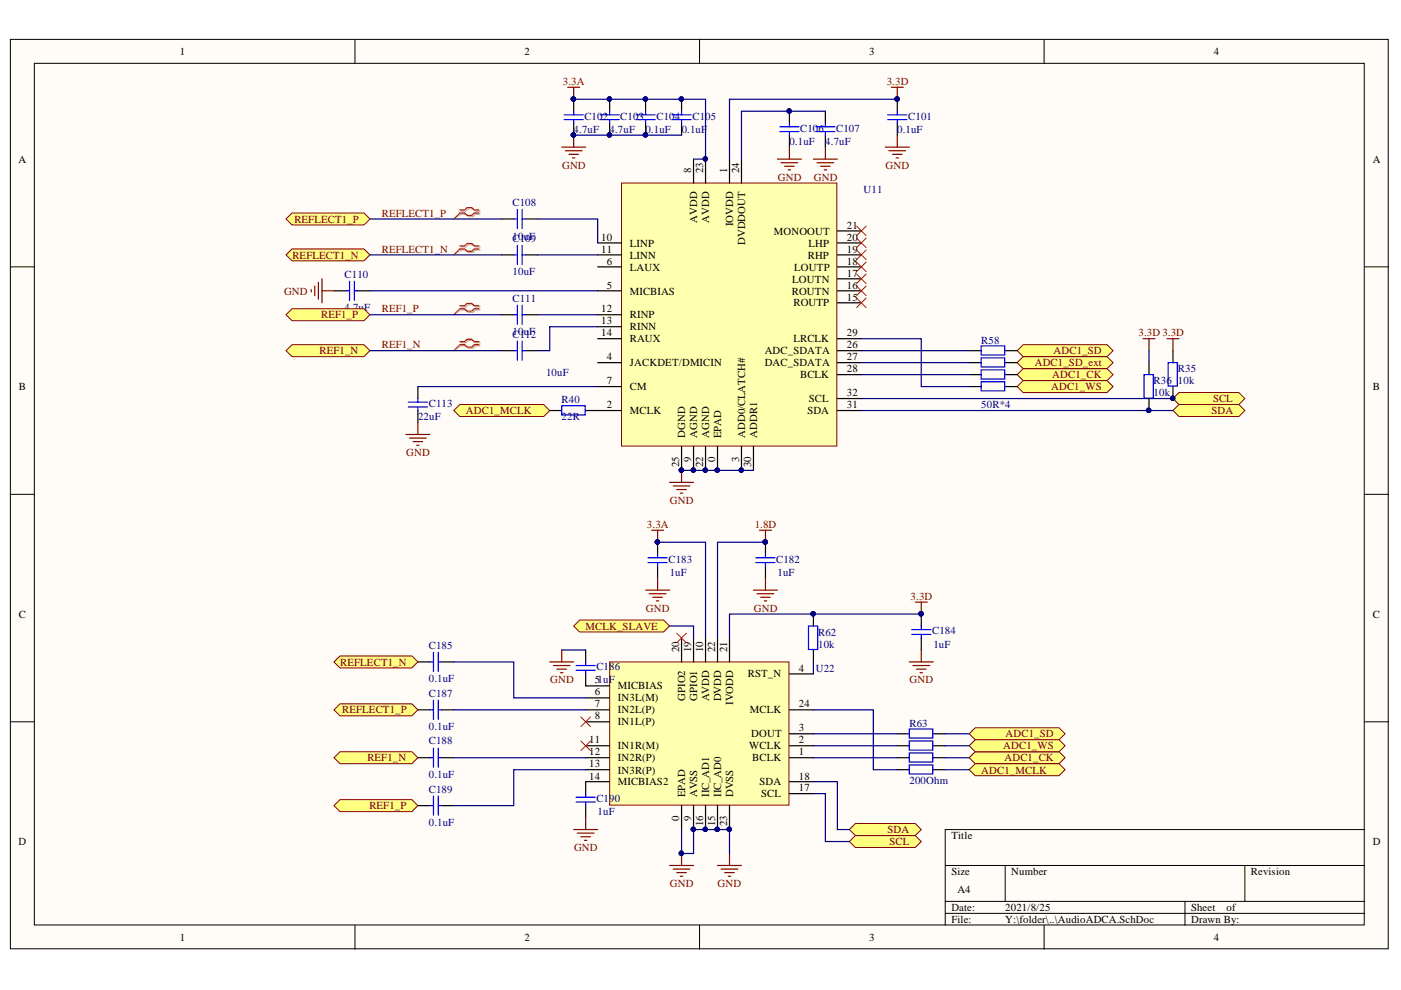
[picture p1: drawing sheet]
<svg xmlns="http://www.w3.org/2000/svg" width="297mm" height="210mm" viewBox="0 0 297 210" stroke-linecap="round" stroke-linejoin="round" font-family="sans-serif">
<defs><g id="words">
<g font-size="2.3">
<text x="38.1" y="11.7">1</text>
<text x="111.2" y="11.7">2</text>
<text x="184.3" y="11.7">3</text>
<text x="257.4" y="11.7">4</text>
<text x="3.9" y="34.5">A</text>
<text x="291.1" y="34.5">A</text>
<text x="146.6" y="36.8" transform="rotate(-90 146.6 36.8)">8</text>
<text x="149.1" y="36.8" transform="rotate(-90 149.1 36.8)">23</text>
<text x="154.2" y="36.8" transform="rotate(-90 154.2 36.8)">1</text>
<text x="156.7" y="36.8" transform="rotate(-90 156.7 36.8)">24</text>
<text x="147.8" y="47.2" transform="rotate(-90 147.8 47.2)">AVDD</text>
<text x="150.4" y="47.2" transform="rotate(-90 150.4 47.2)">AVDD</text>
<text x="155.4" y="48" transform="rotate(-90 155.4 48)">IOVDD</text>
<text x="127.5" y="51">10</text>
<text x="127.5" y="53.6">11</text>
<text x="133.5" y="52.3">LINP</text>
<text x="158" y="51.9" transform="rotate(-90 158 51.9)">DVDDOUT</text>
<text x="164.1" y="49.8">MONOOUT</text>
<text x="171.4" y="52.3">LHP</text>
<text x="179.5" y="53.6">19</text>
<text x="179.5" y="51">20</text>
<text x="179.5" y="48.5">21</text>
<text x="128.6" y="56.1">6</text>
<text x="133.5" y="57.4">LAUX</text>
<text x="133.5" y="54.8">LINN</text>
<text x="168" y="59.9">LOUTN</text>
<text x="168.4" y="57.4">LOUTP</text>
<text x="171.3" y="54.8">RHP</text>
<text x="179.5" y="58.6">17</text>
<text x="179.5" y="56.1">18</text>
<text x="128.6" y="61.2">5</text>
<text x="133.5" y="62.4">MICBIAS</text>
<text x="167.9" y="62.4">ROUTN</text>
<text x="168.2" y="65">ROUTP</text>
<text x="179.5" y="63.7">15</text>
<text x="179.5" y="61.2">16</text>
<text x="127.5" y="66.2">12</text>
<text x="127.5" y="68.8">13</text>
<text x="127.5" y="71.3">14</text>
<text x="133.5" y="67.5">RINP</text>
<text x="133.5" y="70.1">RINN</text>
<text x="179.5" y="71.3">29</text>
<text x="128.6" y="76.4">4</text>
<text x="133.5" y="77.7">JACKDET/DMICIN</text>
<text x="133.5" y="72.6">RAUX</text>
<text x="162.1" y="75.1">ADC_SDATA</text>
<text x="162.1" y="77.7">DAC_SDATA</text>
<text x="168.2" y="72.6">LRCLK</text>
<text x="179.5" y="73.9">26</text>
<text x="179.5" y="76.4">27</text>
<text x="4" y="82.7">B</text>
<text x="128.6" y="81.5">7</text>
<text x="133.5" y="82.7">CM</text>
<text x="169.7" y="80.2">BCLK</text>
<text x="179.5" y="78.9">28</text>
<text x="179.5" y="84">32</text>
<text x="291.1" y="82.7">B</text>
<text x="128.6" y="86.5">2</text>
<text x="133.5" y="87.8">MCLK</text>
<text x="171.2" y="87.8">SDA</text>
<text x="171.5" y="85.3">SCL</text>
<text x="179.5" y="86.5">31</text>
<text x="145.3" y="92.9" transform="rotate(-90 145.3 92.9)">DGND</text>
<text x="147.8" y="92.9" transform="rotate(-90 147.8 92.9)">AGND</text>
<text x="150.4" y="92.9" transform="rotate(-90 150.4 92.9)">AGND</text>
<text x="152.9" y="92.9" transform="rotate(-90 152.9 92.9)">EPAD</text>
<text x="158" y="92.9" transform="rotate(-90 158 92.9)">ADD0/CLATCH#</text>
<text x="160.5" y="92.9" transform="rotate(-90 160.5 92.9)">ADDR1</text>
<text x="144" y="98.9" transform="rotate(-90 144 98.9)">25</text>
<text x="146.6" y="97.8" transform="rotate(-90 146.6 97.8)">9</text>
<text x="149.1" y="98.9" transform="rotate(-90 149.1 98.9)">22</text>
<text x="151.6" y="97.8" transform="rotate(-90 151.6 97.8)">0</text>
<text x="156.7" y="97.8" transform="rotate(-90 156.7 97.8)">3</text>
<text x="159.2" y="98.9" transform="rotate(-90 159.2 98.9)">30</text>
<text x="4" y="131">C</text>
<text x="291.1" y="131">C</text>
<text x="144" y="138.3" transform="rotate(-90 144 138.3)">20</text>
<text x="146.6" y="138.3" transform="rotate(-90 146.6 138.3)">19</text>
<text x="149.1" y="138.3" transform="rotate(-90 149.1 138.3)">10</text>
<text x="151.6" y="138.3" transform="rotate(-90 151.6 138.3)">22</text>
<text x="154.2" y="138.3" transform="rotate(-90 154.2 138.3)">21</text>
<text x="158.6" y="143.6">RST_N</text>
<text x="169.4" y="142.4">4</text>
<text x="126.1" y="144.9">51uF</text>
<text x="126.1" y="147.4">6</text>
<text x="126.1" y="150">7</text>
<text x="131" y="146.2">MICBIAS</text>
<text x="131" y="148.7">IN3L(M)</text>
<text x="145.3" y="148.6" transform="rotate(-90 145.3 148.6)">GPIO2</text>
<text x="147.8" y="148.6" transform="rotate(-90 147.8 148.6)">GPIO1</text>
<text x="150.4" y="148.7" transform="rotate(-90 150.4 148.7)">AVDD</text>
<text x="152.9" y="148.7" transform="rotate(-90 152.9 148.7)">DVDD</text>
<text x="155.4" y="149.5" transform="rotate(-90 155.4 149.5)">IVODD</text>
<text x="169.4" y="150">24</text>
<text x="126.1" y="152.5">8</text>
<text x="131" y="151.2">IN2L(P)</text>
<text x="131" y="153.8">IN1L(P)</text>
<text x="159" y="151.2">MCLK</text>
<text x="169.4" y="155.1">3</text>
<text x="124.9" y="157.6">11</text>
<text x="124.9" y="160.1">12</text>
<text x="131" y="158.9">IN1R(M)</text>
<text x="131" y="161.4">IN2R(P)</text>
<text x="158.8" y="158.9">WCLK</text>
<text x="159.2" y="156.3">DOUT</text>
<text x="159.5" y="161.4">BCLK</text>
<text x="169.4" y="160.1">1</text>
<text x="169.4" y="157.6">2</text>
<text x="124.9" y="162.7">13</text>
<text x="124.9" y="165.3">14</text>
<text x="131" y="164">IN3R(P)</text>
<text x="131" y="166.5">MICBIAS2</text>
<text x="161" y="166.5">SDA</text>
<text x="169.4" y="167.8">17</text>
<text x="169.4" y="165.3">18</text>
<text x="144" y="174" transform="rotate(-90 144 174)">0</text>
<text x="145.3" y="169" transform="rotate(-90 145.3 169)">EPAD</text>
<text x="146.6" y="174" transform="rotate(-90 146.6 174)">9</text>
<text x="147.8" y="169" transform="rotate(-90 147.8 169)">AVSS</text>
<text x="150.4" y="169" transform="rotate(-90 150.4 169)">IIC_AD1</text>
<text x="152.9" y="169" transform="rotate(-90 152.9 169)">IIC_AD0</text>
<text x="155.4" y="169" transform="rotate(-90 155.4 169)">DVSS</text>
<text x="161.4" y="169.1">SCL</text>
<text x="3.9" y="179.2">D</text>
<text x="149.1" y="175.2" transform="rotate(-90 149.1 175.2)">16</text>
<text x="151.6" y="175.2" transform="rotate(-90 151.6 175.2)">15</text>
<text x="154.2" y="175.2" transform="rotate(-90 154.2 175.2)">23</text>
<text x="201.7" y="177.9">Title</text>
<text x="291.1" y="179.2">D</text>
<text x="201.7" y="185.6">Size</text>
<text x="214.4" y="185.6">Number</text>
<text x="265.2" y="185.6">Revision</text>
<text x="203" y="189.4">A4</text>
<text x="201.7" y="193.2">Date:</text>
<text x="201.7" y="195.7">File:</text>
<text x="213.1" y="193.2">2021/8/25</text>
<text x="213.1" y="195.7">Y:\folder\..\AudioADCA.SchDoc</text>
<text x="252.5" y="193.2">Sheet</text>
<text x="252.5" y="195.7">Drawn By:</text>
<text x="260.1" y="193.2">of</text>
<text x="38.1" y="199.5">1</text>
<text x="111.2" y="199.5">2</text>
<text x="184.3" y="199.5">3</text>
<text x="257.4" y="199.5">4</text>
</g>
<g font-size="2.3" fill="#800000">
<text x="119.3" y="18">3.3A</text>
<text x="188" y="18">3.3D</text>
<text x="119.2" y="35.7">GND</text>
<text x="187.8" y="35.7">GND</text>
<text x="164.9" y="38.3">GND</text>
<text x="172.5" y="38.3">GND</text>
<text x="62.4" y="47.2">REFLECT1_P</text>
<text x="80.9" y="46">REFLECT1_P</text>
<text x="80.9" y="53.6">REFLECT1_N</text>
<text x="62" y="54.8">REFLECT1_N</text>
<text x="60.2" y="62.4">GND</text>
<text x="68.1" y="67.5">REF1_P</text>
<text x="80.9" y="66.2">REF1_P</text>
<text x="241.4" y="71.3">3.3D 3.3D</text>
<text x="67.7" y="75.1">REF1_N</text>
<text x="80.9" y="73.9">REF1_N</text>
<text x="219.4" y="77.7">ADC1_SD_ext</text>
<text x="223.4" y="75.1">ADC1_SD</text>
<text x="222.8" y="82.7">ADC1_WS</text>
<text x="223.1" y="80.2">ADC1_CK</text>
<text x="98.8" y="87.8">ADC1_MCLK</text>
<text x="256.8" y="87.8">SDA</text>
<text x="257.2" y="85.3">SCL</text>
<text x="86.1" y="96.7">GND</text>
<text x="142" y="106.9">GND</text>
<text x="137.2" y="112">3.3A</text>
<text x="160" y="112">1.8D</text>
<text x="136.9" y="129.7">GND</text>
<text x="159.8" y="129.7">GND</text>
<text x="193.1" y="127.2">3.3D</text>
<text x="124.2" y="133.5">MCLK_SLAVE</text>
<text x="72.1" y="141.1">REFLECT1_N</text>
<text x="116.6" y="144.9">GND</text>
<text x="192.8" y="144.9">GND</text>
<text x="72.6" y="151.2">REFLECT1_P</text>
<text x="77.9" y="161.4">REF1_N</text>
<text x="212.7" y="158.9">ADC1_WS</text>
<text x="213" y="161.4">ADC1_CK</text>
<text x="213.2" y="156.3">ADC1_SD</text>
<text x="208" y="164">ADC1_MCLK</text>
<text x="78.3" y="171.6">REF1_P</text>
<text x="188.2" y="176.7">SDA</text>
<text x="188.6" y="179.2">SCL</text>
<text x="121.7" y="180.5">GND</text>
<text x="142" y="188.1">GND</text>
<text x="152.1" y="188.1">GND</text>
</g>
<g font-size="2.3" fill="#000080">
<text x="121.6" y="28.1">4.7uF</text>
<text x="123.9" y="25.4">C102</text>
<text x="129.2" y="28.1">4.7uF</text>
<text x="131.5" y="25.4">C103</text>
<text x="136.8" y="28.1">0.1uF</text>
<text x="139.2" y="25.4">C104</text>
<text x="144.5" y="28.1">0.1uF</text>
<text x="146.8" y="25.4">C105</text>
<text x="169.7" y="27.9">C106</text>
<text x="177.3" y="27.9">C107</text>
<text x="190.2" y="28.1">0.1uF</text>
<text x="192.6" y="25.4">C101</text>
<text x="167.4" y="30.7">0.1uF</text>
<text x="175" y="30.7">4.7uF</text>
<text x="183.1" y="40.8">U11</text>
<text x="108.7" y="43.7">C108</text>
<text x="108.7" y="50.8">10uF</text>
<text x="108.7" y="51.3">C109</text>
<text x="73.1" y="58.9">C110</text>
<text x="108.7" y="58.4">10uF</text>
<text x="73.1" y="66">4.7uF</text>
<text x="108.7" y="64">C111</text>
<text x="108.7" y="71.1">10uF</text>
<text x="108.7" y="71.6">C112</text>
<text x="208" y="72.8">R58</text>
<text x="115.8" y="79.7">10uF</text>
<text x="244.6" y="84">10k</text>
<text x="244.6" y="81.5">R36</text>
<text x="249.7" y="81.5">10k</text>
<text x="249.7" y="78.9">R35</text>
<text x="88.6" y="89.1">22uF</text>
<text x="90.9" y="86.3">C113</text>
<text x="119.1" y="85.5">R40</text>
<text x="119.1" y="89.1">22R</text>
<text x="208" y="86.5">50R*4</text>
<text x="141.7" y="119.3">C183</text>
<text x="164.6" y="119.3">C182</text>
<text x="142" y="122.1">1uF</text>
<text x="164.8" y="122.1">1uF</text>
<text x="90.9" y="137.6">C185</text>
<text x="173.5" y="137.3">10k</text>
<text x="173.5" y="134.8">R62</text>
<text x="197.6" y="134.5">C184</text>
<text x="197.9" y="137.3">1uF</text>
<text x="126.4" y="142.1">C186</text>
<text x="173" y="142.4">U22</text>
<text x="90.9" y="144.7">0.1uF</text>
<text x="90.9" y="147.7">C187</text>
<text x="90.9" y="154.8">0.1uF</text>
<text x="192.8" y="154">R63</text>
<text x="90.9" y="157.8">C188</text>
<text x="90.9" y="165">0.1uF</text>
<text x="192.8" y="166.3">200Ohm</text>
<text x="90.9" y="168.1">C189</text>
<text x="126.4" y="170.1">C190</text>
<text x="126.7" y="172.9">1uF</text>
<text x="90.9" y="175.2">0.1uF</text>
</g>
</g></defs>
<g fill="#fffcf8" stroke="#000" stroke-width=".21">
<path d="M2.2 8.4h292.1v192.8h-292.1z"/>
<path d="M7.3 13.4h281.9v182.7h-281.9z"/>
</g>
<g fill="none" stroke="#000" stroke-width=".21">
<path d="M75.3 8.4v5M148.3 8.4v5M221.4 8.4v5M2.2 56.6h5.1M289.3 56.6h5.1M2.2 104.8h5.1M289.3 104.8h5.1M2.2 153h5.1M289.3 153h5.1M289.3 175.9h-88.9v20.3M75.3 196.2v5.1M148.3 196.2v5.1"/>
<path d="M200.4 183.5h88.9M200.4 191.1h88.9M200.4 193.7h88.9M213.1 183.5v7.6M221.4 196.2v5.1M251.2 191.1v5.1M263.9 183.5v7.6"/>
</g>
<path d="M131.8 38.8h45.6v55.8h-45.6z" fill="#ffffb0" stroke="#800000" stroke-width=".21"/>
<g fill="none" stroke="#000" stroke-width=".25">
<path d="M121.6 21v2.6M121.6 26.1v2.6M129.3 21v2.6M129.3 26.1v2.6M136.9 21v2.6M136.9 26.1v2.6M144.5 21v2.6M144.5 26.1v2.6M147 33.7v5.1M149.6 33.7v5.1M154.7 33.7v5.1M157.2 33.7v5.1"/>
<path d="M167.4 23.6v2.5M167.4 28.7v2.5M175 23.6v2.5M175 28.7v2.5M190.2 21v2.6M190.2 26.1v2.6M126.7 56.6h5.1M126.7 51.5h5.1M126.7 54h5.1M177.5 56.6h5.1M177.5 51.5h5.1M177.5 54h5.1"/>
<path d="M177.5 59.1h5.1M177.5 49h5.1M126.7 76.9h5.1M126.7 61.7h5.1M126.7 66.7h5.1M126.7 69.3h5.1M126.7 71.8h5.1M177.5 76.9h5.1M177.5 61.7h5.1M177.5 71.8h5.1M177.5 64.2h5.1M177.5 74.3h5.1"/>
<path d="M177.5 79.4h5.1M243.6 76.9v2.5M248.7 74.3v2.6M126.7 87h5.1M126.7 82h5.1M144.5 94.7v5M147 94.7v5M149.6 94.7v5M152.1 94.7v5M157.2 94.7v5M159.8 94.7v5M177.5 87h5.1"/>
<path d="M177.5 84.5h5.1M243.6 84.5v2.5M248.7 82v2.5"/>
</g>
<g fill="#000080" stroke="#000080" stroke-width=".21">
<circle cx="152.1" cy="99.7" r=".46"/>
<circle cx="157.2" cy="99.7" r=".46"/>
<circle cx="147" cy="99.7" r=".46"/>
<circle cx="149.5" cy="99.7" r=".46"/>
<circle cx="149.5" cy="33.7" r=".46"/>
<circle cx="144.5" cy="99.7" r=".46"/>
<circle cx="121.6" cy="21" r=".46"/>
<circle cx="167.3" cy="23.5" r=".46"/>
<circle cx="190.2" cy="21" r=".46"/>
<circle cx="136.8" cy="28.6" r=".46"/>
<circle cx="136.8" cy="21" r=".46"/>
<circle cx="129.2" cy="28.6" r=".46"/>
<circle cx="129.2" cy="21" r=".46"/>
<circle cx="144.5" cy="21" r=".46"/>
<circle cx="121.6" cy="28.6" r=".46"/>
<circle cx="248.6" cy="84.5" r=".46"/>
<circle cx="243.5" cy="87" r=".47"/>
</g>
<g fill="none" stroke="#800000" stroke-width=".25">
<path d="M120.4 18.5h2.5M121.6 18.5v2.5M189 18.5h2.5M190.2 18.5v2.5M119.1 31.2h5.1M119.9 32h3.5M120.6 32.7h2M121.4 33.5h.5M121.6 28.7v2.5M164.8 33.7h5.1M165.6 34.5h3.6M166.4 35.3h2"/>
<path d="M167.1 36h.5M167.4 31.2v2.5M172.5 33.7h5M173.2 34.5h3.6M174 35.3h2M174.7 36h.6M175 31.2v2.5M187.7 31.2h5.1M188.5 32h3.5M189.2 32.7h2.1M190 33.5h.5M190.2 28.7v2.5"/>
</g>
<g fill="none" stroke="#00f" stroke-width=".25">
<path d="M119.6 24.3h4.1M119.6 25.4h4.1M121.6 23.6v.7M121.6 25.4v.7M127.2 24.3h4.1M127.2 25.4h4.1M129.3 23.6v.7M129.3 25.4v.7M134.8 24.3h4.1M134.8 25.4h4.1M136.9 23.6v.7M136.9 25.4v.7"/>
<path d="M142.5 24.3h4M142.5 25.4h4M144.5 23.6v.7M144.5 25.4v.7M165.3 26.9h4.1M165.3 27.9h4.1M167.4 26.1v.8M167.4 27.9v.8M173 26.9h4M173 27.9h4M175 26.1v.8M175 27.9v.8"/>
<path d="M188.2 24.3h4.1M188.2 25.4h4.1M190.2 23.6v.7M190.2 25.4v.7M242.6 79.4h1.9v5h-1.9zM247.7 76.9h1.9v5h-1.9z"/>
</g>
<g fill="none" stroke="#f00" stroke-width=".21">
<path d="M181.6 48l2 2M181.6 50.5l2 2M181.6 53l2 2.1M181.6 55.6l2 2M181.6 58.1l2 2M183.6 48l-2 2M183.6 50.5l-2 2M183.6 53l-2 2.1M183.6 55.6l-2 2M183.6 58.1l-2 2M181.6 60.6l2 2.1M181.6 63.2l2 2"/>
<path d="M183.6 60.6l-2 2.1M183.6 63.2l-2 2"/>
</g>
<path d="M248.7 84.5l1.3-1.3h12.7l1.2 1.3-1.2 1.3h-12.7z" fill-rule="evenodd" fill="#ffff80" stroke="#800000" stroke-width=".21"/>
<circle cx="248.6" cy="84.5" r=".46" fill="#000080" stroke="#000080" stroke-width=".21"/>
<path d="M248.7 87l1.3-1.2h12.7l1.2 1.2-1.2 1.3h-12.7z" fill-rule="evenodd" fill="#ffff80" stroke="#800000" stroke-width=".21"/>
<path d="M242.3 71.8h2.6M243.6 71.8v2.5M247.4 71.8h2.6M248.7 71.8v2.5" fill="none" stroke="#800000" stroke-width=".25"/>
<g fill="#ffff80" stroke="#800000" stroke-width=".21">
<path d="M215.7 79.4l1.2-1.2h17.8l1.3 1.2-1.3 1.3h-17.8z" fill-rule="evenodd"/>
<path d="M215.7 74.3l1.2-1.2h17.8l1.3 1.2-1.3 1.3h-17.8z" fill-rule="evenodd"/>
<path d="M215.7 76.9l1.2-1.3h17.8l1.3 1.3-1.3 1.3h-17.8z" fill-rule="evenodd"/>
<path d="M215.7 82l1.2-1.3h17.8l1.3 1.3-1.3 1.2h-17.8z" fill-rule="evenodd"/>
</g>
<path d="M106.4 46.4h2.5M111.5 46.4h2.5M70.8 61.7h2.6M75.9 61.7h2.5M106.4 66.7h2.5M111.5 66.7h2.5M88.6 82v2.5M88.6 87v2.6" fill="none" stroke="#000" stroke-width=".25"/>
<g fill="none" stroke="#00f" stroke-width=".25">
<path d="M74.1 59.6v4.1M75.1 59.6v4.1M108.9 46.4h.8M109.7 44.4v4.1M110.7 44.4v4.1M110.7 46.4h.8M73.4 61.7h.7M75.1 61.7h.8M108.9 66.7h.8M109.7 64.7v4.1M110.7 64.7v4.1M110.7 66.7h.8"/>
<path d="M86.6 85.3h4M86.6 86.3h4M88.6 84.5v.8M88.6 86.3v.7"/>
</g>
<g fill="none" stroke="#800000" stroke-width=".25">
<path d="M67.5 59.9v3.5M68.3 59.1v5.1M66 61.4v.5M66.7 60.6v2.1M68.3 61.7h2.5M86.1 92.1h5M86.8 92.9h3.6M87.6 93.6h2M88.3 94.4h.6M88.6 89.6v2.5M144.5 99.7v2.6M142 102.3h5"/>
<path d="M142.7 103h3.6M143.5 103.8h2M144.2 104.6h.6"/>
</g>
<circle cx="144.5" cy="99.7" r=".46" fill="#000080" stroke="#000080" stroke-width=".21"/>
<path d="M96.2 87l1.3-1.2h17.8l1.3 1.2-1.3 1.3h-17.8z" fill-rule="evenodd" fill="#ffff80" stroke="#800000" stroke-width=".21"/>
<path d="M106.4 54h2.5M111.5 54h2.5M106.4 74.3h2.5M111.5 74.3h2.5M116.6 87h2.5M124.2 87h2.5" fill="none" stroke="#000" stroke-width=".25"/>
<path d="M108.9 54h.8M109.7 52v4.1M110.7 52v4.1M110.7 54h.8M108.9 74.3h.8M109.7 72.3v4.1M110.7 72.3v4.1M110.7 74.3h.8M119.1 86h5v2h-5z" fill="none" stroke="#00f" stroke-width=".25"/>
<g fill="#ffff80" stroke="#800000" stroke-width=".21">
<path d="M60.6 66.7l1.3-1.2h15.3l1.2 1.2-1.2 1.3h-15.3z" fill-rule="evenodd"/>
<path d="M60.6 74.3l1.3-1.2h15.3l1.2 1.2-1.2 1.3h-15.3z" fill-rule="evenodd"/>
<path d="M60.6 46.4l1.3-1.2h15.3l1.2 1.2-1.2 1.3h-15.3z" fill-rule="evenodd"/>
<path d="M60.6 54l1.3-1.2h15.3l1.2 1.2-1.2 1.3h-15.3z" fill-rule="evenodd"/>
</g>
<path d="M97.7 44.8h1.1l.5-.5h1l.5 .5h1M97.7 45.4h1.1l.5 .5h1l.5-.5h1M97.7 52.4h1.1l.5-.5h1l.5 .5h1M97.7 53h1.1l.5 .5h1l.5-.5h1M97.7 65.1h1.1l.5-.5h1l.5 .5h1M97.7 65.7h1.1l.5 .5h1l.5-.5h1M97.7 72.7h1.1l.5-.5h1l.5 .5h1M97.7 73.3h1.1l.5 .5h1l.5-.5h1" fill="none" stroke="#d0a19e" stroke-width=".25"/>
<path d="M97.7 45.4l-1.5 1M97.7 53l-1.5 1M97.7 65.7l-1.5 1M97.7 73.3l-1.5 1" fill="none" stroke="#d0a19e" stroke-width=".21"/>
<path d="M97.5 44.5h1l.5-.5h1l.5 .5h1.1M97.5 45.2h1l.5 .5h1l.5-.5h1.1M97.5 52.1h1l.5-.5h1l.5 .5h1.1M97.5 52.8h1l.5 .5h1l.5-.5h1.1M97.5 64.8h1l.5-.5h1l.5 .5h1.1M97.5 65.5h1l.5 .5h1l.5-.5h1.1M97.5 72.4h1l.5-.5h1l.5 .5h1.1M97.5 73.1h1l.5 .5h1l.5-.5h1.1" fill="none" stroke="#f00" stroke-width=".25"/>
<path d="M97.5 45.2l-1.3 1.2M97.5 52.8l-1.3 1.2M97.5 65.5l-1.3 1.2M97.5 73.1l-1.3 1.2" fill="none" stroke="#f00" stroke-width=".21"/>
<path d="M205.5 74.3h2.5M205.5 76.9h2.5M205.5 79.4h2.5M213.1 74.3h2.6M213.1 76.9h2.6M213.1 79.4h2.6M205.5 82h2.5M213.1 82h2.6" fill="none" stroke="#000" stroke-width=".25"/>
<path d="M208 73.3h5v2h-5zM208 75.9h5v1.9h-5zM208 78.4h5v2h-5zM208 80.9h5v2h-5z" fill="none" stroke="#00f" stroke-width=".25"/>
<path d="M129.3 140.3h38v30.4h-38z" fill="#ffffb0" stroke="#800000" stroke-width=".21"/>
<g fill="none" stroke="#000" stroke-width=".25">
<path d="M139.4 115v2.5M162.3 115v2.5M139.4 120v2.6M144.5 135.3v5M147 135.3v5M149.6 135.3v5M152.1 135.3v5M154.7 135.3v5M162.3 120v2.6M172.5 130.2v2.5M172.5 137.8v2.5M195.3 130.2v2.5"/>
<path d="M195.3 135.3v2.5M124.2 158.1h5.1M124.2 145.4h5.1M124.2 148h5.1M124.2 150.5h5.1M124.2 153h5.1M167.4 158.1h5.1M167.4 155.6h5.1M167.4 142.9h5.1M167.4 150.5h5.1M124.2 160.7h5.1M124.2 163.2h5.1"/>
<path d="M124.2 165.7h5.1M144.5 170.8v5.1M147 170.8v5.1M149.6 170.8v5.1M152.1 170.8v5.1M154.7 170.8v5.1M167.4 160.7h5.1M167.4 165.7h5.1M167.4 168.3h5.1"/>
</g>
<g fill="#000080" stroke="#000080" stroke-width=".21">
<circle cx="147" cy="175.8" r=".46"/>
<circle cx="152.1" cy="175.8" r=".46"/>
<circle cx="149.5" cy="175.8" r=".46"/>
<circle cx="154.6" cy="175.8" r=".46"/>
<circle cx="139.4" cy="114.9" r=".46"/>
<circle cx="162.2" cy="114.9" r=".46"/>
<circle cx="195.3" cy="130.1" r=".46"/>
<circle cx="172.4" cy="130.1" r=".46"/>
</g>
<g fill="none" stroke="#800000" stroke-width=".25">
<path d="M138.2 112.4h2.5M139.4 112.4v2.6M161 112.4h2.6M162.3 112.4v2.6M136.9 125.1h5.1M137.6 125.9h3.6M138.4 126.6h2M139.2 127.4h.5M139.4 122.6v2.5M159.8 125.1h5M160.5 125.9h3.6M161.3 126.6h2"/>
<path d="M162 127.4h.5M162.3 122.6v2.5M194.1 127.7h2.5M195.3 127.7v2.5M195.3 137.8v2.5M192.8 140.3h5.1M193.5 141.1h3.6M194.3 141.9h2M195.1 142.6h.5"/>
</g>
<g fill="none" stroke="#00f" stroke-width=".25">
<path d="M137.4 118.3h4.1M137.4 119.3h4.1M139.4 117.5v.8M139.4 119.3v.7M160.3 118.3h4M160.3 119.3h4M162.3 117.5v.8M162.3 119.3v.7M171.4 132.7h2v5h-2zM193.3 133.5h4.1M193.3 134.5h4.1M195.3 132.7v.8"/>
<path d="M195.3 134.5v.8"/>
</g>
<g fill="#ffff80" stroke="#800000" stroke-width=".21">
<path d="M180.1 178.4l1.2-1.2h12.8l1.2 1.2-1.2 1.3h-12.8z" fill-rule="evenodd"/>
<path d="M180.1 175.9l1.2-1.3h12.8l1.2 1.3-1.2 1.3h-12.8z" fill-rule="evenodd"/>
</g>
<g fill="none" stroke="#800000" stroke-width=".25">
<path d="M119.1 137.8v2.5M116.6 140.3h5M117.3 141.1h3.6M118.1 141.9h2M118.8 142.6h.5M121.6 175.9h5.1M122.4 176.6h3.6M123.2 177.4h2M123.9 178.2h.5M124.2 173.3v2.6M142 183.5h5M142.7 184.3h3.6"/>
<path d="M143.5 185h2M144.2 185.8h.6M144.5 181v2.5M152.1 183.5h5.1M152.9 184.3h3.5M153.7 185h2M154.4 185.8h.5M154.7 181v2.5"/>
</g>
<circle cx="144.4" cy="180.9" r=".46" fill="#000080" stroke="#000080" stroke-width=".21"/>
<g fill="none" stroke="#000" stroke-width=".25">
<path d="M124.2 137.8v2.5M88.6 140.3h2.5M88.6 150.5h2.5M93.7 140.3h2.5M93.7 150.5h2.5M124.2 142.9v2.5M190.2 155.6h2.6M190.2 158.1h2.6M197.9 155.6h2.5M197.9 158.1h2.5M88.6 160.7h2.5M88.6 170.8h2.5"/>
<path d="M93.7 160.7h2.5M93.7 170.8h2.5M124.2 165.7v2.6M124.2 170.8v2.5M190.2 160.7h2.6M190.2 163.2h2.6M197.9 160.7h2.5M197.9 163.2h2.5"/>
</g>
<g fill="none" stroke="#00f" stroke-width=".25">
<path d="M91.9 138.3v4.1M92.9 138.3v4.1M91.1 140.3h.8M91.1 150.5h.8M91.9 148.5v4M91.9 158.6v4.1M92.9 148.5v4M92.9 158.6v4.1M92.9 140.3h.8M92.9 150.5h.8M122.1 141.1h4.1M122.1 142.1h4.1"/>
<path d="M124.2 140.3v.8M124.2 142.1v.8M192.8 154.6h5v1.9h-5zM192.8 157.1h5v2h-5zM192.8 159.6h5v2h-5zM91.1 160.7h.8M91.1 170.8h.8M91.9 168.8v4M92.9 168.8v4M92.9 160.7h.8M92.9 170.8h.8M122.1 169h4.1"/>
<path d="M122.1 170h4.1M124.2 168.3v.7M124.2 170v.8M192.8 162.2h5v1.9h-5z"/>
</g>
<path d="M143.5 134.3l2 2M145.5 134.3l-2 2M123.2 152l2 2.1M123.2 157.1l2 2M125.2 152l-2 2.1M125.2 157.1l-2 2" fill="none" stroke="#f00" stroke-width=".21"/>
<g fill="#ffff80" stroke="#800000" stroke-width=".21">
<path d="M70.8 170.8l1.3-1.3h15.2l1.3 1.3-1.3 1.3h-15.2z" fill-rule="evenodd"/>
<path d="M70.8 160.7l1.3-1.3h15.2l1.3 1.3-1.3 1.2h-15.2z" fill-rule="evenodd"/>
<path d="M70.8 150.5l1.3-1.3h15.2l1.3 1.3-1.3 1.3h-15.2z" fill-rule="evenodd"/>
<path d="M70.8 140.3l1.3-1.2h15.2l1.3 1.2-1.3 1.3h-15.2z" fill-rule="evenodd"/>
<path d="M205.5 160.7l1.3-1.3h17.7l1.3 1.3-1.3 1.2h-17.7z" fill-rule="evenodd"/>
<path d="M205.5 155.6l1.3-1.3h17.7l1.3 1.3-1.3 1.2h-17.7z" fill-rule="evenodd"/>
<path d="M205.5 158.1l1.3-1.3h17.7l1.3 1.3-1.3 1.3h-17.7z" fill-rule="evenodd"/>
<path d="M205.5 163.2l1.3-1.3h17.7l1.3 1.3-1.3 1.3h-17.7z" fill-rule="evenodd"/>
</g>
<g fill="none" stroke="#000080" stroke-width=".25">
<path d="M121.6 28.7h22.9M121.6 21h28v12.7h-2.6M175 23.6h-17.8v10.1M190.2 21h-35.5v12.7M78.4 54h28M78.4 46.4h28M114 46.4h12.7v5.1M114 54h12.7M78.4 61.7h48.3M78.4 66.7h28M78.4 74.3h28M114 66.7h12.7"/>
<path d="M126.7 69.3h-10.1v5h-2.6M182.6 71.8h12.7v10.2h10.2M182.6 74.3h22.9M182.6 76.9h22.9M182.6 79.4h22.9M243.6 74.3v2.6M88.6 82h38.1M144.5 99.7h15.3M182.6 87h66.1M182.6 84.5h66.1M139.4 115h10.2v20.3M162.3 115h-10.2v20.3"/>
<path d="M119.1 137.8h5.1M195.3 130.2h-40.6v5.1M96.2 140.3h12.7v7.7h15.3M96.2 150.5h28M172.5 150.5h12.7v12.7h5M172.5 140.3v2.6M172.5 155.6h17.7M172.5 158.1h17.7M200.4 155.6h5.1M200.4 158.1h5.1M96.2 160.7h28M124.2 163.2h-15.3v7.6h-12.7"/>
<path d="M144.5 175.9v5.1h2.5v-5.1h7.7v5.1M172.5 168.3h2.5v10.1h5.1M172.5 165.7h5v10.2h2.6M172.5 160.7h17.7M200.4 160.7h5.1M200.4 163.2h5.1"/>
</g>
<g fill="#000080" stroke="#000080" stroke-width=".21">
<circle cx="167.3" cy="23.5" r=".46"/>
<circle cx="190.2" cy="21" r=".46"/>
<circle cx="121.6" cy="28.6" r=".46"/>
<circle cx="129.2" cy="28.6" r=".46"/>
<circle cx="136.8" cy="28.6" r=".46"/>
<circle cx="121.6" cy="21" r=".46"/>
<circle cx="129.2" cy="21" r=".46"/>
<circle cx="136.8" cy="21" r=".46"/>
<circle cx="144.5" cy="21" r=".46"/>
<circle cx="149.5" cy="33.7" r=".46"/>
<circle cx="248.6" cy="84.5" r=".46"/>
<circle cx="243.5" cy="87" r=".47"/>
<circle cx="144.5" cy="99.7" r=".46"/>
<circle cx="147" cy="99.7" r=".46"/>
<circle cx="149.5" cy="99.7" r=".46"/>
<circle cx="152.1" cy="99.7" r=".46"/>
<circle cx="157.2" cy="99.7" r=".46"/>
<circle cx="139.4" cy="114.9" r=".46"/>
<circle cx="162.2" cy="114.9" r=".46"/>
<circle cx="195.3" cy="130.1" r=".46"/>
<circle cx="172.4" cy="130.1" r=".46"/>
<circle cx="144.4" cy="180.9" r=".46"/>
<circle cx="147" cy="175.8" r=".46"/>
<circle cx="149.5" cy="175.8" r=".46"/>
<circle cx="152.1" cy="175.8" r=".46"/>
<circle cx="154.6" cy="175.8" r=".46"/>
</g>
<path d="M121.6 132.7l1.3-1.2h17.8l1.3 1.2-1.3 1.3h-17.8z" fill-rule="evenodd" fill="#ffff80" stroke="#800000" stroke-width=".21"/>
<path d="M142 132.7h5v2.6" fill="none" stroke="#000080" stroke-width=".25"/>
<use href="#words"/>
</svg>
